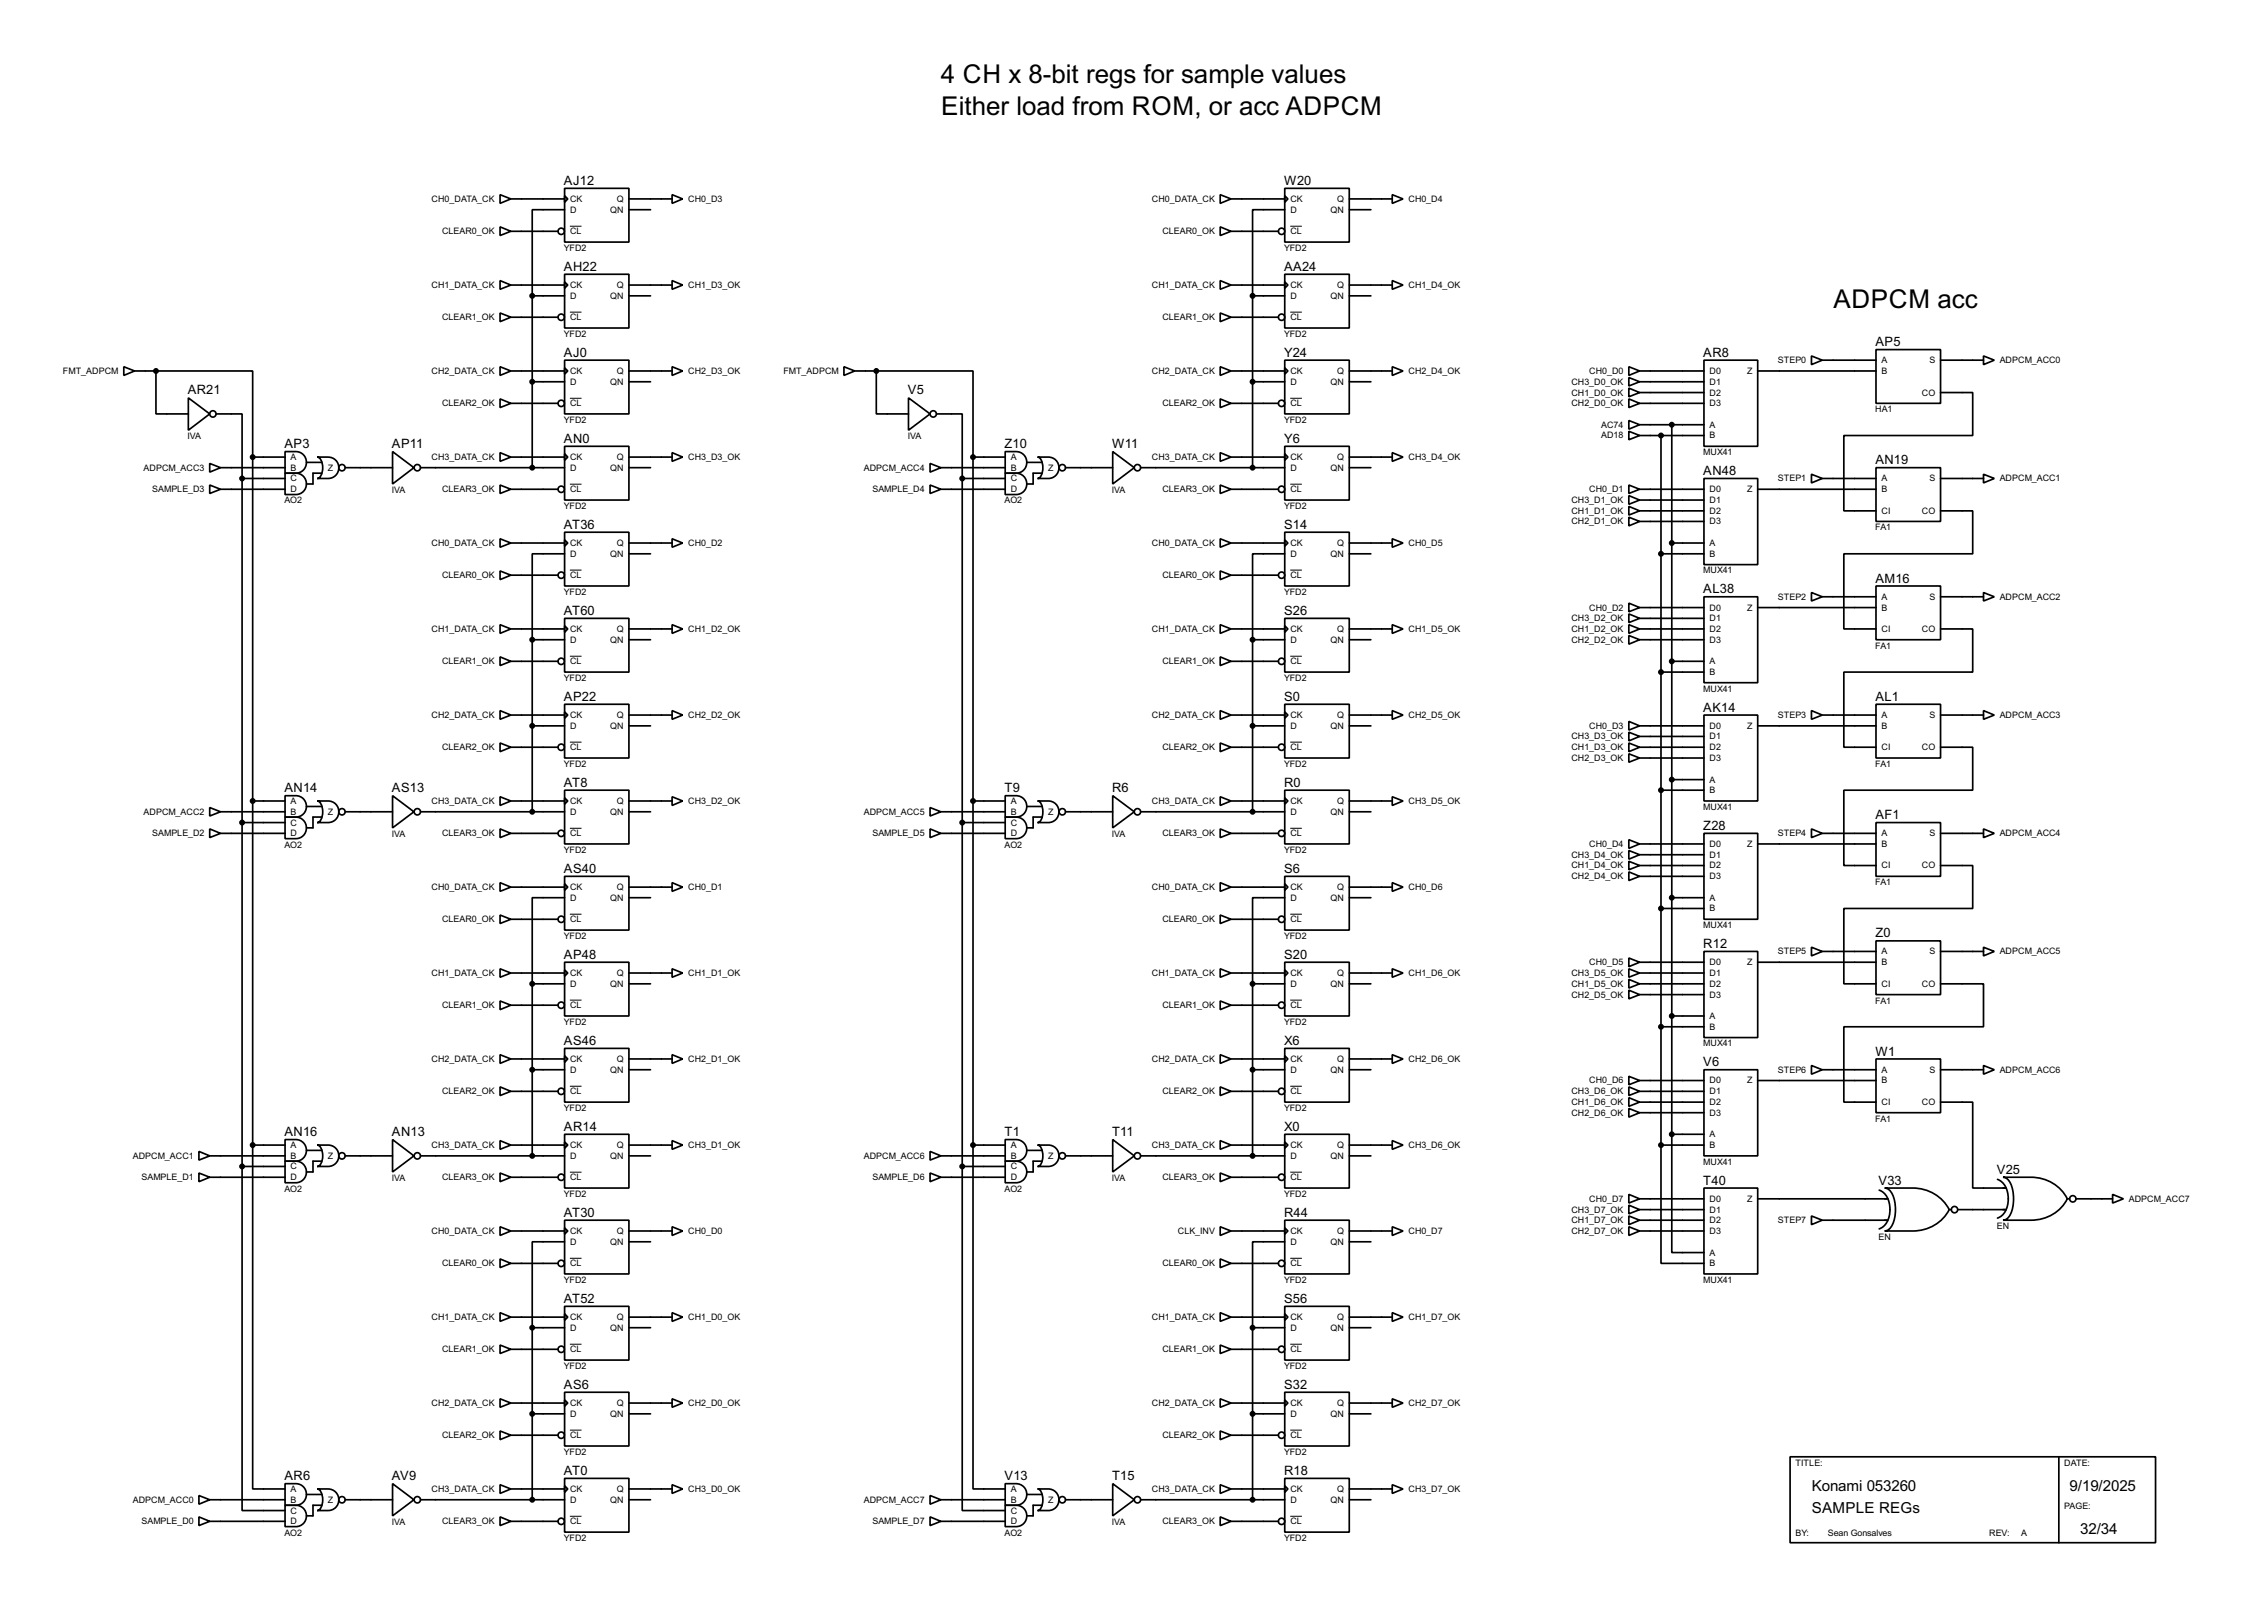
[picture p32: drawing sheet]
<svg xmlns="http://www.w3.org/2000/svg" width="536mm" height="383mm" viewBox="0 0 536 383" stroke-linecap="round" stroke-linejoin="round" font-family="sans-serif">
<defs><g id="words">
<g font-size="6.9">
<text x="222.3" y="19.5">4 CH x 8-bit regs for sample values</text>
<text x="222.4" y="27.1">Either load from ROM, or acc ADPCM</text>
<text x="433.2" y="72.9">ADPCM acc</text>
</g>
<g font-size="4">
<text x="428.1" y="352.4">Konami 053260</text>
<text x="489" y="352.4">9/19/2025</text>
<text x="428.1" y="357.4">SAMPLE REGs</text>
<text x="491.5" y="362.5">32/34</text>
</g>
<g font-size="3.4">
<text x="133.3" y="43.7">AJ12</text>
<text x="303.4" y="43.7">W20</text>
<text x="133.3" y="64">AH22</text>
<text x="303.4" y="64">AA24</text>
<text x="443.1" y="81.8">AP5</text>
<text x="133.3" y="84.3">AJ0</text>
<text x="303.4" y="84.3">Y24</text>
<text x="402.5" y="84.3">AR8</text>
<text x="44.4" y="93.2">AR21</text>
<text x="214.5" y="93.2">V5</text>
<text x="67.2" y="105.9">AP3</text>
<text x="92.6" y="105.9">AP11</text>
<text x="133.3" y="104.7">AN0</text>
<text x="237.4" y="105.9">Z10</text>
<text x="262.8" y="105.9">W11</text>
<text x="303.4" y="104.7">Y6</text>
<text x="402.5" y="112.2">AN48</text>
<text x="443.1" y="109.7">AN19</text>
<text x="133.3" y="124.9">AT36</text>
<text x="303.4" y="124.9">S14</text>
<text x="443.1" y="137.6">AM16</text>
<text x="402.5" y="140.2">AL38</text>
<text x="133.3" y="145.3">AT60</text>
<text x="303.4" y="145.3">S26</text>
<text x="133.3" y="165.6">AP22</text>
<text x="303.4" y="165.6">S0</text>
<text x="443.1" y="165.6">AL1</text>
<text x="402.5" y="168.2">AK14</text>
<text x="133.3" y="185.9">AT8</text>
<text x="303.4" y="185.9">R0</text>
<text x="67.2" y="187.2">AN14</text>
<text x="92.6" y="187.2">AS13</text>
<text x="237.4" y="187.2">T9</text>
<text x="262.8" y="187.2">R6</text>
<text x="402.5" y="196.1">Z28</text>
<text x="443.1" y="193.6">AF1</text>
<text x="133.3" y="206.3">AS40</text>
<text x="303.4" y="206.3">S6</text>
<text x="443.1" y="221.5">Z0</text>
<text x="133.3" y="226.6">AP48</text>
<text x="303.4" y="226.6">S20</text>
<text x="402.5" y="224">R12</text>
<text x="133.3" y="246.9">AS46</text>
<text x="303.4" y="246.9">X6</text>
<text x="402.5" y="252">V6</text>
<text x="443.1" y="249.4">W1</text>
<text x="67.2" y="268.5">AN16</text>
<text x="92.6" y="268.5">AN13</text>
<text x="133.3" y="267.2">AR14</text>
<text x="237.4" y="268.5">T1</text>
<text x="262.8" y="268.5">T11</text>
<text x="303.4" y="267.2">X0</text>
<text x="402.5" y="279.9">T40</text>
<text x="443.9" y="279.9">V33</text>
<text x="471.8" y="277.4">V25</text>
<text x="133.3" y="287.5">AT30</text>
<text x="303.4" y="287.5">R44</text>
<text x="133.3" y="307.9">AT52</text>
<text x="303.4" y="307.9">S56</text>
<text x="133.3" y="328.2">AS6</text>
<text x="303.4" y="328.2">S32</text>
<text x="67.2" y="349.8">AR6</text>
<text x="92.6" y="349.8">AV9</text>
<text x="133.3" y="348.5">AT0</text>
<text x="237.4" y="349.8">V13</text>
<text x="262.8" y="349.8">T15</text>
<text x="303.4" y="348.5">R18</text>
</g>
<g font-size="2.4">
<text x="102" y="47.7">CH0_DATA_CK</text>
<text x="134.7" y="47.7">CK</text>
<text x="145.7" y="47.7">Q</text>
<text x="162.6" y="47.7">CH0_D3</text>
<text x="272.2" y="47.7">CH0_DATA_CK</text>
<text x="304.9" y="47.7">CK</text>
<text x="315.9" y="47.7">Q</text>
<text x="332.8" y="47.7">CH0_D4</text>
<text x="134.7" y="50.2">D</text>
<text x="144.2" y="50.2">QN</text>
<text x="304.9" y="50.2">D</text>
<text x="314.4" y="50.2">QN</text>
<text x="104.4" y="55.4">CLEAR0_OK</text>
<text x="133.2" y="59.3">YFD2</text>
<text x="134.7" y="55.4">CL</text>
<text x="274.6" y="55.4">CLEAR0_OK</text>
<text x="303.4" y="59.3">YFD2</text>
<text x="304.9" y="55.4">CL</text>
<text x="102" y="68.1">CH1_DATA_CK</text>
<text x="134.7" y="70.6">D</text>
<text x="134.7" y="68.1">CK</text>
<text x="144.2" y="70.6">QN</text>
<text x="145.7" y="68.1">Q</text>
<text x="162.6" y="68.1">CH1_D3_OK</text>
<text x="272.2" y="68.1">CH1_DATA_CK</text>
<text x="304.9" y="70.6">D</text>
<text x="304.9" y="68.1">CK</text>
<text x="314.4" y="70.6">QN</text>
<text x="315.9" y="68.1">Q</text>
<text x="332.8" y="68.1">CH1_D4_OK</text>
<text x="104.4" y="75.6">CLEAR1_OK</text>
<text x="134.7" y="75.6">CL</text>
<text x="274.6" y="75.6">CLEAR1_OK</text>
<text x="304.9" y="75.6">CL</text>
<text x="133.2" y="79.6">YFD2</text>
<text x="303.4" y="79.6">YFD2</text>
<text x="14.9" y="88.4">FMT_ADPCM</text>
<text x="102" y="88.4">CH2_DATA_CK</text>
<text x="134.7" y="88.4">CK</text>
<text x="145.7" y="88.4">Q</text>
<text x="162.6" y="88.4">CH2_D3_OK</text>
<text x="185.1" y="88.4">FMT_ADPCM</text>
<text x="272.2" y="88.4">CH2_DATA_CK</text>
<text x="304.9" y="88.4">CK</text>
<text x="315.9" y="88.4">Q</text>
<text x="332.8" y="88.4">CH2_D4_OK</text>
<text x="375.5" y="88.4">CH0_D0</text>
<text x="403.9" y="88.4">D0</text>
<text x="412.8" y="88.4">Z</text>
<text x="420.1" y="85.8">STEP0</text>
<text x="444.6" y="85.8">A</text>
<text x="444.6" y="88.4">B</text>
<text x="455.9" y="85.8">S</text>
<text x="472.5" y="85.8">ADPCM_ACC0</text>
<text x="104.4" y="96">CLEAR2_OK</text>
<text x="134.7" y="90.9">D</text>
<text x="134.7" y="96">CL</text>
<text x="144.2" y="90.9">QN</text>
<text x="274.6" y="96">CLEAR2_OK</text>
<text x="304.9" y="90.9">D</text>
<text x="304.9" y="96">CL</text>
<text x="314.4" y="90.9">QN</text>
<text x="371.3" y="90.9">CH3_D0_OK</text>
<text x="371.3" y="93.5">CH1_D0_OK</text>
<text x="371.3" y="96">CH2_D0_OK</text>
<text x="403.9" y="90.9">D1</text>
<text x="403.9" y="93.5">D2</text>
<text x="403.9" y="96">D3</text>
<text x="454.1" y="93.5">CO</text>
<text x="133.2" y="99.9">YFD2</text>
<text x="303.4" y="99.9">YFD2</text>
<text x="378.3" y="101">AC74</text>
<text x="403.9" y="101">A</text>
<text x="443.1" y="97.4">HA1</text>
<text x="44.3" y="103.7">IVA</text>
<text x="214.5" y="103.7">IVA</text>
<text x="378.3" y="103.6">AD18</text>
<text x="402.4" y="107.6">MUX41</text>
<text x="403.9" y="103.6">B</text>
<text x="33.9" y="111.2">ADPCM_ACC3</text>
<text x="68.6" y="108.7">A</text>
<text x="68.6" y="113.7">C</text>
<text x="68.6" y="111.2">B</text>
<text x="77.5" y="111.2">Z</text>
<text x="102" y="108.7">CH3_DATA_CK</text>
<text x="134.7" y="111.2">D</text>
<text x="134.7" y="108.7">CK</text>
<text x="144.2" y="111.2">QN</text>
<text x="145.7" y="108.7">Q</text>
<text x="162.6" y="108.7">CH3_D3_OK</text>
<text x="204.1" y="111.2">ADPCM_ACC4</text>
<text x="238.8" y="108.7">A</text>
<text x="238.8" y="113.7">C</text>
<text x="238.8" y="111.2">B</text>
<text x="247.7" y="111.2">Z</text>
<text x="272.2" y="108.7">CH3_DATA_CK</text>
<text x="304.9" y="111.2">D</text>
<text x="304.9" y="108.7">CK</text>
<text x="314.4" y="111.2">QN</text>
<text x="315.9" y="108.7">Q</text>
<text x="332.8" y="108.7">CH3_D4_OK</text>
<text x="420.1" y="113.7">STEP1</text>
<text x="444.6" y="113.7">A</text>
<text x="455.9" y="113.7">S</text>
<text x="472.5" y="113.7">ADPCM_ACC1</text>
<text x="36" y="116.3">SAMPLE_D3</text>
<text x="67.2" y="119">AO2</text>
<text x="68.6" y="116.3">D</text>
<text x="92.6" y="116.4">IVA</text>
<text x="104.4" y="116.3">CLEAR3_OK</text>
<text x="134.7" y="116.3">CL</text>
<text x="206.1" y="116.3">SAMPLE_D4</text>
<text x="237.3" y="119">AO2</text>
<text x="238.8" y="116.3">D</text>
<text x="262.7" y="116.4">IVA</text>
<text x="274.6" y="116.3">CLEAR3_OK</text>
<text x="304.9" y="116.3">CL</text>
<text x="371.3" y="118.9">CH3_D1_OK</text>
<text x="375.5" y="116.3">CH0_D1</text>
<text x="403.9" y="116.3">D0</text>
<text x="403.9" y="118.9">D1</text>
<text x="412.8" y="116.3">Z</text>
<text x="444.6" y="116.3">B</text>
<text x="133.2" y="120.3">YFD2</text>
<text x="303.4" y="120.3">YFD2</text>
<text x="371.3" y="121.4">CH1_D1_OK</text>
<text x="371.3" y="123.9">CH2_D1_OK</text>
<text x="403.9" y="121.4">D2</text>
<text x="403.9" y="123.9">D3</text>
<text x="443.1" y="125.3">FA1</text>
<text x="444.6" y="121.4">CI</text>
<text x="454.1" y="121.4">CO</text>
<text x="102" y="129">CH0_DATA_CK</text>
<text x="134.7" y="131.6">D</text>
<text x="134.7" y="129">CK</text>
<text x="144.2" y="131.6">QN</text>
<text x="145.7" y="129">Q</text>
<text x="162.6" y="129">CH0_D2</text>
<text x="272.2" y="129">CH0_DATA_CK</text>
<text x="304.9" y="131.6">D</text>
<text x="304.9" y="129">CK</text>
<text x="314.4" y="131.6">QN</text>
<text x="315.9" y="129">Q</text>
<text x="332.8" y="129">CH0_D5</text>
<text x="403.9" y="129">A</text>
<text x="403.9" y="131.6">B</text>
<text x="104.4" y="136.6">CLEAR0_OK</text>
<text x="134.7" y="136.6">CL</text>
<text x="274.6" y="136.6">CLEAR0_OK</text>
<text x="304.9" y="136.6">CL</text>
<text x="402.4" y="135.5">MUX41</text>
<text x="133.2" y="140.5">YFD2</text>
<text x="303.4" y="140.5">YFD2</text>
<text x="420.1" y="141.7">STEP2</text>
<text x="444.6" y="141.7">A</text>
<text x="455.9" y="141.7">S</text>
<text x="472.5" y="141.7">ADPCM_ACC2</text>
<text x="102" y="149.3">CH1_DATA_CK</text>
<text x="134.7" y="149.3">CK</text>
<text x="145.7" y="149.3">Q</text>
<text x="162.6" y="149.3">CH1_D2_OK</text>
<text x="272.2" y="149.3">CH1_DATA_CK</text>
<text x="304.9" y="149.3">CK</text>
<text x="315.9" y="149.3">Q</text>
<text x="332.8" y="149.3">CH1_D5_OK</text>
<text x="371.3" y="146.8">CH3_D2_OK</text>
<text x="371.3" y="149.3">CH1_D2_OK</text>
<text x="375.5" y="144.3">CH0_D2</text>
<text x="403.9" y="144.3">D0</text>
<text x="403.9" y="146.8">D1</text>
<text x="403.9" y="149.3">D2</text>
<text x="412.8" y="144.3">Z</text>
<text x="444.6" y="144.3">B</text>
<text x="444.6" y="149.3">CI</text>
<text x="454.1" y="149.3">CO</text>
<text x="134.7" y="151.9">D</text>
<text x="144.2" y="151.9">QN</text>
<text x="304.9" y="151.9">D</text>
<text x="314.4" y="151.9">QN</text>
<text x="371.3" y="151.9">CH2_D2_OK</text>
<text x="403.9" y="151.9">D3</text>
<text x="443.1" y="153.3">FA1</text>
<text x="104.4" y="157">CLEAR1_OK</text>
<text x="133.2" y="160.9">YFD2</text>
<text x="134.7" y="157">CL</text>
<text x="274.6" y="157">CLEAR1_OK</text>
<text x="303.4" y="160.9">YFD2</text>
<text x="304.9" y="157">CL</text>
<text x="403.9" y="157">A</text>
<text x="403.9" y="159.5">B</text>
<text x="402.4" y="163.4">MUX41</text>
<text x="102" y="169.7">CH2_DATA_CK</text>
<text x="134.7" y="172.2">D</text>
<text x="134.7" y="169.7">CK</text>
<text x="144.2" y="172.2">QN</text>
<text x="145.7" y="169.7">Q</text>
<text x="162.6" y="169.7">CH2_D2_OK</text>
<text x="272.2" y="169.7">CH2_DATA_CK</text>
<text x="304.9" y="172.2">D</text>
<text x="304.9" y="169.7">CK</text>
<text x="314.4" y="172.2">QN</text>
<text x="315.9" y="169.7">Q</text>
<text x="332.8" y="169.7">CH2_D5_OK</text>
<text x="375.5" y="172.2">CH0_D3</text>
<text x="403.9" y="172.2">D0</text>
<text x="412.8" y="172.2">Z</text>
<text x="420.1" y="169.7">STEP3</text>
<text x="444.6" y="169.7">A</text>
<text x="444.6" y="172.2">B</text>
<text x="455.9" y="169.7">S</text>
<text x="472.5" y="169.7">ADPCM_ACC3</text>
<text x="104.4" y="177.3">CLEAR2_OK</text>
<text x="134.7" y="177.3">CL</text>
<text x="274.6" y="177.3">CLEAR2_OK</text>
<text x="304.9" y="177.3">CL</text>
<text x="371.3" y="179.8">CH2_D3_OK</text>
<text x="371.3" y="177.3">CH1_D3_OK</text>
<text x="371.3" y="174.7">CH3_D3_OK</text>
<text x="403.9" y="174.7">D1</text>
<text x="403.9" y="177.3">D2</text>
<text x="403.9" y="179.8">D3</text>
<text x="444.6" y="177.3">CI</text>
<text x="454.1" y="177.3">CO</text>
<text x="133.2" y="181.2">YFD2</text>
<text x="303.4" y="181.2">YFD2</text>
<text x="403.9" y="184.9">A</text>
<text x="443.1" y="181.2">FA1</text>
<text x="68.6" y="190">A</text>
<text x="102" y="190">CH3_DATA_CK</text>
<text x="134.7" y="190">CK</text>
<text x="145.7" y="190">Q</text>
<text x="162.6" y="190">CH3_D2_OK</text>
<text x="238.8" y="190">A</text>
<text x="272.2" y="190">CH3_DATA_CK</text>
<text x="304.9" y="190">CK</text>
<text x="315.9" y="190">Q</text>
<text x="332.8" y="190">CH3_D5_OK</text>
<text x="402.4" y="191.4">MUX41</text>
<text x="403.9" y="187.4">B</text>
<text x="33.9" y="192.5">ADPCM_ACC2</text>
<text x="36" y="197.6">SAMPLE_D2</text>
<text x="68.6" y="195.1">C</text>
<text x="68.6" y="197.6">D</text>
<text x="68.6" y="192.5">B</text>
<text x="77.5" y="192.5">Z</text>
<text x="92.6" y="197.7">IVA</text>
<text x="104.4" y="197.6">CLEAR3_OK</text>
<text x="134.7" y="192.5">D</text>
<text x="134.7" y="197.6">CL</text>
<text x="144.2" y="192.5">QN</text>
<text x="204.1" y="192.5">ADPCM_ACC5</text>
<text x="206.1" y="197.6">SAMPLE_D5</text>
<text x="238.8" y="195.1">C</text>
<text x="238.8" y="197.6">D</text>
<text x="238.8" y="192.5">B</text>
<text x="247.7" y="192.5">Z</text>
<text x="262.7" y="197.7">IVA</text>
<text x="274.6" y="197.6">CLEAR3_OK</text>
<text x="304.9" y="192.5">D</text>
<text x="304.9" y="197.6">CL</text>
<text x="314.4" y="192.5">QN</text>
<text x="420.1" y="197.6">STEP4</text>
<text x="444.6" y="197.6">A</text>
<text x="455.9" y="197.6">S</text>
<text x="472.5" y="197.6">ADPCM_ACC4</text>
<text x="67.2" y="200.3">AO2</text>
<text x="133.2" y="201.5">YFD2</text>
<text x="237.3" y="200.3">AO2</text>
<text x="303.4" y="201.5">YFD2</text>
<text x="371.3" y="202.7">CH3_D4_OK</text>
<text x="375.5" y="200.1">CH0_D4</text>
<text x="403.9" y="200.1">D0</text>
<text x="403.9" y="202.7">D1</text>
<text x="412.8" y="200.1">Z</text>
<text x="444.6" y="200.1">B</text>
<text x="371.3" y="205.2">CH1_D4_OK</text>
<text x="371.3" y="207.8">CH2_D4_OK</text>
<text x="403.9" y="205.2">D2</text>
<text x="403.9" y="207.8">D3</text>
<text x="443.1" y="209.2">FA1</text>
<text x="444.6" y="205.2">CI</text>
<text x="454.1" y="205.2">CO</text>
<text x="102" y="210.3">CH0_DATA_CK</text>
<text x="134.7" y="212.8">D</text>
<text x="134.7" y="210.3">CK</text>
<text x="144.2" y="212.8">QN</text>
<text x="145.7" y="210.3">Q</text>
<text x="162.6" y="210.3">CH0_D1</text>
<text x="272.2" y="210.3">CH0_DATA_CK</text>
<text x="304.9" y="212.8">D</text>
<text x="304.9" y="210.3">CK</text>
<text x="314.4" y="212.8">QN</text>
<text x="315.9" y="210.3">Q</text>
<text x="332.8" y="210.3">CH0_D6</text>
<text x="403.9" y="212.8">A</text>
<text x="403.9" y="215.4">B</text>
<text x="104.4" y="217.9">CLEAR0_OK</text>
<text x="133.2" y="221.9">YFD2</text>
<text x="134.7" y="217.9">CL</text>
<text x="274.6" y="217.9">CLEAR0_OK</text>
<text x="303.4" y="221.9">YFD2</text>
<text x="304.9" y="217.9">CL</text>
<text x="402.4" y="219.3">MUX41</text>
<text x="420.1" y="225.5">STEP5</text>
<text x="444.6" y="225.5">A</text>
<text x="455.9" y="225.5">S</text>
<text x="472.5" y="225.5">ADPCM_ACC5</text>
<text x="102" y="230.6">CH1_DATA_CK</text>
<text x="134.7" y="233.2">D</text>
<text x="134.7" y="230.6">CK</text>
<text x="144.2" y="233.2">QN</text>
<text x="145.7" y="230.6">Q</text>
<text x="162.6" y="230.6">CH1_D1_OK</text>
<text x="272.2" y="230.6">CH1_DATA_CK</text>
<text x="304.9" y="233.2">D</text>
<text x="304.9" y="230.6">CK</text>
<text x="314.4" y="233.2">QN</text>
<text x="315.9" y="230.6">Q</text>
<text x="332.8" y="230.6">CH1_D6_OK</text>
<text x="371.3" y="230.6">CH3_D5_OK</text>
<text x="371.3" y="233.2">CH1_D5_OK</text>
<text x="375.5" y="228.1">CH0_D5</text>
<text x="403.9" y="228.1">D0</text>
<text x="403.9" y="230.6">D1</text>
<text x="403.9" y="233.2">D2</text>
<text x="412.8" y="228.1">Z</text>
<text x="444.6" y="228.1">B</text>
<text x="444.6" y="233.2">CI</text>
<text x="454.1" y="233.2">CO</text>
<text x="104.4" y="238.2">CLEAR1_OK</text>
<text x="134.7" y="238.2">CL</text>
<text x="274.6" y="238.2">CLEAR1_OK</text>
<text x="304.9" y="238.2">CL</text>
<text x="371.3" y="235.7">CH2_D5_OK</text>
<text x="403.9" y="235.7">D3</text>
<text x="443.1" y="237.1">FA1</text>
<text x="133.2" y="242.2">YFD2</text>
<text x="303.4" y="242.2">YFD2</text>
<text x="403.9" y="240.8">A</text>
<text x="403.9" y="243.3">B</text>
<text x="102" y="250.9">CH2_DATA_CK</text>
<text x="134.7" y="250.9">CK</text>
<text x="145.7" y="250.9">Q</text>
<text x="162.6" y="250.9">CH2_D1_OK</text>
<text x="272.2" y="250.9">CH2_DATA_CK</text>
<text x="304.9" y="250.9">CK</text>
<text x="315.9" y="250.9">Q</text>
<text x="332.8" y="250.9">CH2_D6_OK</text>
<text x="402.4" y="247.3">MUX41</text>
<text x="134.7" y="253.5">D</text>
<text x="144.2" y="253.5">QN</text>
<text x="304.9" y="253.5">D</text>
<text x="314.4" y="253.5">QN</text>
<text x="375.5" y="256">CH0_D6</text>
<text x="403.9" y="256">D0</text>
<text x="412.8" y="256">Z</text>
<text x="420.1" y="253.5">STEP6</text>
<text x="444.6" y="253.5">A</text>
<text x="444.6" y="256">B</text>
<text x="455.9" y="253.5">S</text>
<text x="472.5" y="253.5">ADPCM_ACC6</text>
<text x="104.4" y="258.6">CLEAR2_OK</text>
<text x="133.2" y="262.5">YFD2</text>
<text x="134.7" y="258.6">CL</text>
<text x="274.6" y="258.6">CLEAR2_OK</text>
<text x="303.4" y="262.5">YFD2</text>
<text x="304.9" y="258.6">CL</text>
<text x="371.3" y="258.6">CH3_D6_OK</text>
<text x="371.3" y="261.1">CH1_D6_OK</text>
<text x="371.3" y="263.6">CH2_D6_OK</text>
<text x="403.9" y="258.6">D1</text>
<text x="403.9" y="261.1">D2</text>
<text x="403.9" y="263.6">D3</text>
<text x="444.6" y="261.1">CI</text>
<text x="454.1" y="261.1">CO</text>
<text x="403.9" y="268.7">A</text>
<text x="443.1" y="265">FA1</text>
<text x="31.4" y="273.8">ADPCM_ACC1</text>
<text x="68.6" y="271.3">A</text>
<text x="68.6" y="273.8">B</text>
<text x="77.5" y="273.8">Z</text>
<text x="102" y="271.3">CH3_DATA_CK</text>
<text x="134.7" y="273.8">D</text>
<text x="134.7" y="271.3">CK</text>
<text x="144.2" y="273.8">QN</text>
<text x="145.7" y="271.3">Q</text>
<text x="162.6" y="271.3">CH3_D1_OK</text>
<text x="204.1" y="273.8">ADPCM_ACC6</text>
<text x="238.8" y="271.3">A</text>
<text x="238.8" y="273.8">B</text>
<text x="247.7" y="273.8">Z</text>
<text x="272.2" y="271.3">CH3_DATA_CK</text>
<text x="304.9" y="273.8">D</text>
<text x="304.9" y="271.3">CK</text>
<text x="314.4" y="273.8">QN</text>
<text x="315.9" y="271.3">Q</text>
<text x="332.8" y="271.3">CH3_D6_OK</text>
<text x="402.4" y="275.2">MUX41</text>
<text x="403.9" y="271.3">B</text>
<text x="33.4" y="278.9">SAMPLE_D1</text>
<text x="67.2" y="281.6">AO2</text>
<text x="68.6" y="276.3">C</text>
<text x="68.6" y="278.9">D</text>
<text x="92.6" y="279">IVA</text>
<text x="104.4" y="278.9">CLEAR3_OK</text>
<text x="134.7" y="278.9">CL</text>
<text x="206.1" y="278.9">SAMPLE_D6</text>
<text x="237.3" y="281.6">AO2</text>
<text x="238.8" y="276.3">C</text>
<text x="238.8" y="278.9">D</text>
<text x="262.7" y="279">IVA</text>
<text x="274.6" y="278.9">CLEAR3_OK</text>
<text x="304.9" y="278.9">CL</text>
<text x="133.2" y="282.8">YFD2</text>
<text x="303.4" y="282.8">YFD2</text>
<text x="371.3" y="286.5">CH3_D7_OK</text>
<text x="375.5" y="284">CH0_D7</text>
<text x="403.9" y="284">D0</text>
<text x="403.9" y="286.5">D1</text>
<text x="412.8" y="284">Z</text>
<text x="503" y="284">ADPCM_ACC7</text>
<text x="102" y="291.6">CH0_DATA_CK</text>
<text x="134.7" y="291.6">CK</text>
<text x="145.7" y="291.6">Q</text>
<text x="162.6" y="291.6">CH0_D0</text>
<text x="278.3" y="291.6">CLK_INV</text>
<text x="304.9" y="291.6">CK</text>
<text x="315.9" y="291.6">Q</text>
<text x="332.8" y="291.6">CH0_D7</text>
<text x="371.3" y="289">CH1_D7_OK</text>
<text x="371.3" y="291.6">CH2_D7_OK</text>
<text x="403.9" y="289">D2</text>
<text x="403.9" y="291.6">D3</text>
<text x="420.1" y="289">STEP7</text>
<text x="443.8" y="293">EN</text>
<text x="471.8" y="290.4">EN</text>
<text x="104.4" y="299.2">CLEAR0_OK</text>
<text x="134.7" y="294.1">D</text>
<text x="134.7" y="299.2">CL</text>
<text x="144.2" y="294.1">QN</text>
<text x="274.6" y="299.2">CLEAR0_OK</text>
<text x="304.9" y="294.1">D</text>
<text x="304.9" y="299.2">CL</text>
<text x="314.4" y="294.1">QN</text>
<text x="403.9" y="296.7">A</text>
<text x="403.9" y="299.2">B</text>
<text x="133.2" y="303.1">YFD2</text>
<text x="303.4" y="303.1">YFD2</text>
<text x="402.4" y="303.1">MUX41</text>
<text x="102" y="311.9">CH1_DATA_CK</text>
<text x="134.7" y="311.9">CK</text>
<text x="145.7" y="311.9">Q</text>
<text x="162.6" y="311.9">CH1_D0_OK</text>
<text x="272.2" y="311.9">CH1_DATA_CK</text>
<text x="304.9" y="311.9">CK</text>
<text x="315.9" y="311.9">Q</text>
<text x="332.8" y="311.9">CH1_D7_OK</text>
<text x="134.7" y="314.4">D</text>
<text x="144.2" y="314.4">QN</text>
<text x="304.9" y="314.4">D</text>
<text x="314.4" y="314.4">QN</text>
<text x="104.4" y="319.5">CLEAR1_OK</text>
<text x="133.2" y="323.5">YFD2</text>
<text x="134.7" y="319.5">CL</text>
<text x="274.6" y="319.5">CLEAR1_OK</text>
<text x="303.4" y="323.5">YFD2</text>
<text x="304.9" y="319.5">CL</text>
<text x="102" y="332.2">CH2_DATA_CK</text>
<text x="134.7" y="334.8">D</text>
<text x="134.7" y="332.2">CK</text>
<text x="144.2" y="334.8">QN</text>
<text x="145.7" y="332.2">Q</text>
<text x="162.6" y="332.2">CH2_D0_OK</text>
<text x="272.2" y="332.2">CH2_DATA_CK</text>
<text x="304.9" y="334.8">D</text>
<text x="304.9" y="332.2">CK</text>
<text x="314.4" y="334.8">QN</text>
<text x="315.9" y="332.2">Q</text>
<text x="332.8" y="332.2">CH2_D7_OK</text>
<text x="104.4" y="339.8">CLEAR2_OK</text>
<text x="134.7" y="339.8">CL</text>
<text x="274.6" y="339.8">CLEAR2_OK</text>
<text x="304.9" y="339.8">CL</text>
<text x="133.2" y="343.8">YFD2</text>
<text x="303.4" y="343.8">YFD2</text>
<text x="424.2" y="346.4">TITLE:</text>
<text x="487.7" y="346.4">DATE:</text>
<text x="68.6" y="352.5">A</text>
<text x="102" y="352.5">CH3_DATA_CK</text>
<text x="134.7" y="352.5">CK</text>
<text x="145.7" y="352.5">Q</text>
<text x="162.6" y="352.5">CH3_D0_OK</text>
<text x="238.8" y="352.5">A</text>
<text x="272.2" y="352.5">CH3_DATA_CK</text>
<text x="304.9" y="352.5">CK</text>
<text x="315.9" y="352.5">Q</text>
<text x="332.8" y="352.5">CH3_D7_OK</text>
<text x="31.4" y="355.1">ADPCM_ACC0</text>
<text x="68.6" y="357.6">C</text>
<text x="68.6" y="355.1">B</text>
<text x="77.5" y="355.1">Z</text>
<text x="134.7" y="355.1">D</text>
<text x="144.2" y="355.1">QN</text>
<text x="204.1" y="355.1">ADPCM_ACC7</text>
<text x="238.8" y="357.6">C</text>
<text x="238.8" y="355.1">B</text>
<text x="247.7" y="355.1">Z</text>
<text x="304.9" y="355.1">D</text>
<text x="314.4" y="355.1">QN</text>
<text x="487.7" y="356.5">PAGE:</text>
<text x="33.4" y="360.2">SAMPLE_D0</text>
<text x="67.2" y="362.8">AO2</text>
<text x="68.6" y="360.2">D</text>
<text x="92.6" y="360.3">IVA</text>
<text x="104.4" y="360.2">CLEAR3_OK</text>
<text x="133.2" y="364.1">YFD2</text>
<text x="134.7" y="360.2">CL</text>
<text x="206.1" y="360.2">SAMPLE_D7</text>
<text x="237.3" y="362.8">AO2</text>
<text x="238.8" y="360.2">D</text>
<text x="262.7" y="360.3">IVA</text>
<text x="274.6" y="360.2">CLEAR3_OK</text>
<text x="303.4" y="364.1">YFD2</text>
<text x="304.9" y="360.2">CL</text>
<text x="424.2" y="362.9">BY:</text>
<text x="431.9" y="362.9">Sean Gonsalves</text>
<text x="470" y="362.9">REV:</text>
<text x="477.6" y="362.9">A</text>
</g>
</g></defs>
<g fill="none" stroke="#000" stroke-width=".4">
<path d="M118.2 53.6l2.5 1.1-2.5 1zM118.2 46l2.5 1-2.5 1.1zM120.7 54.7h11.2M120.7 47h12.7M133.4 44.5h15.2v12.7h-15.2zM133.4 46.3l.8 .7-.8 .8zM133.4 49.6h-7.6v20.3M148.6 47h10.2M148.6 49.6h5.1M158.8 46l2.5 1-2.5 1.1zM288.3 53.6l2.6 1.1-2.6 1zM288.3 46l2.6 1-2.6 1.1z"/>
<path d="M290.9 54.7h11.2M290.9 47h12.7M303.6 44.5h15.2v12.7h-15.2zM303.6 46.3l.7 .7-.7 .8zM303.6 49.6h-7.6v20.3M318.8 47h10.2M318.8 49.6h5.1M329 46l2.5 1-2.5 1.1zM118.2 66.3l2.5 1.1-2.5 1zM118.2 74l2.5 1-2.5 1zM120.7 67.4h12.7M120.7 75h11.2"/>
<path d="M125.8 69.9h7.6M125.8 69.9v40.6M133.4 64.8h15.2v12.7h-15.2zM133.4 66.6l.8 .8-.8 .7zM148.6 67.4h10.2M148.6 69.9h5.1M158.8 66.3l2.5 1.1-2.5 1zM288.3 66.3l2.6 1.1-2.6 1zM288.3 74l2.6 1-2.6 1zM290.9 67.4h12.7M290.9 75h11.2M296 69.9v40.6"/>
<path d="M296 69.9h7.6M303.6 64.8h15.2v12.7h-15.2zM303.6 66.6l.7 .8-.7 .7zM318.8 67.4h10.2M318.8 69.9h5.1M329 66.3l2.5 1.1-2.5 1zM29.3 86.7l2.5 1-2.5 1zM31.8 87.7h5.1M36.9 87.7v10.1h7.6M36.9 87.7h22.8v20.3M44.5 94l5.1 3.8-5.1 3.9zM51.1 97.8h6.1v15.3"/>
<path d="M118.2 86.7l2.5 1-2.5 1zM118.2 94.3l2.5 1-2.5 1zM120.7 87.7h12.7M120.7 95.3h11.2M125.8 90.2h7.6M133.4 85.1h15.2v12.7h-15.2zM133.4 86.9l.8 .8-.8 .7zM148.6 87.7h10.2M148.6 90.2h5.1M158.8 86.7l2.5 1-2.5 1zM199.4 86.7l2.6 1-2.6 1zM202 87.7h5.1"/>
<path d="M207.1 87.7h22.8v20.3M207.1 87.7v10.1h7.6M214.7 94l5.1 3.8-5.1 3.9zM221.3 97.8h6.1v15.3M288.3 86.7l2.6 1-2.6 1zM288.3 94.3l2.6 1-2.6 1zM290.9 87.7h12.7M290.9 95.3h11.2M296 90.2h7.6M303.6 85.1h15.2v12.7h-15.2zM303.6 86.9l.7 .8-.7 .7zM318.8 87.7h10.2"/>
<path d="M318.8 90.2h5.1M329 86.7l2.5 1-2.5 1zM384.9 99.4l2.5 1-2.5 1zM384.9 86.7l2.5 1-2.5 1zM384.9 89.2l2.5 1-2.5 1zM384.9 91.7l2.5 1.1-2.5 1zM384.9 94.3l2.5 1-2.5 1zM387.4 87.7h15.2M387.4 95.3h15.2M387.4 90.2h15.2M387.4 92.8h15.2M402.6 85.1h12.7v20.4h-12.7z"/>
<path d="M415.3 87.7h28M428 84.1l2.6 1-2.6 1.1zM430.6 85.1h12.7M443.3 82.6h15.2v12.7h-15.2zM458.5 92.8h7.6v10.1h-30.4v17.8h7.6M458.5 85.1h10.2M468.7 84.1l2.5 1-2.5 1.1zM49.6 114.6l2.5 1-2.5 1zM49.6 109.5l2.5 1-2.5 1.1zM52.1 110.5h15.3M52.1 115.6h15.3M57.2 113.1h10.2"/>
<path d="M57.2 113.1v162.5M59.7 108h7.7M59.7 108v162.6M67.4 106.7a5 5 0 0 1 4.1 .5 2.57 2.57 0 0 1 .8 2.9 2.57 2.57 0 0 1-2.4 1.7h-2.5zM67.4 111.8a5 5 0 0 1 4.1 .5 2.53 2.53 0 0 1 .8 2.9 2.53 2.53 0 0 1-2.4 1.7h-2.5zM72.4 109.3h3.6M75 108a5.2 5.2 0 0 1 4.1 .5 2.54 2.54 0 0 1 .8 2.9 2.54 2.54 0 0 1-2.4 1.7h-2.5a2.26 2.26 0 0 0 1.3-2.6 2.23 2.23 0 0 0-1.3-2.5zM76 111.8h-2v2.6h-1.6M81.6 110.5h11.2M92.8 106.7l5 3.8-5 3.9zM99.4 110.5h34M118.2 107l2.5 1-2.5 1z"/>
<path d="M118.2 114.6l2.5 1-2.5 1zM120.7 115.6h11.2M120.7 108h12.7M133.4 105.5h15.2v12.7h-15.2zM133.4 107.2l.8 .8-.8 .8zM148.6 110.5h5.1M148.6 108h10.2M158.8 107l2.5 1-2.5 1zM219.8 114.6l2.5 1-2.5 1zM219.8 109.5l2.5 1-2.5 1.1zM222.3 110.5h15.2M222.3 115.6h15.2"/>
<path d="M227.4 113.1h10.1M227.4 113.1v162.5M229.9 108h7.6M229.9 108v162.6M237.5 106.7a5.1 5.1 0 0 1 4.2 .5 2.56 2.56 0 0 1 .8 2.9 2.56 2.56 0 0 1-2.4 1.7h-2.6zM237.5 111.8a5.1 5.1 0 0 1 4.2 .5 2.53 2.53 0 0 1 .8 2.9 2.53 2.53 0 0 1-2.4 1.7h-2.6zM242.6 109.3h3.6M245.2 108a5 5 0 0 1 4.1 .5 2.54 2.54 0 0 1 .8 2.8 2.54 2.54 0 0 1-2.4 1.8h-2.5a2.24 2.24 0 0 0 1.2-2.6 2.21 2.21 0 0 0-1.2-2.5zM246.2 111.8h-2.1v2.6h-1.5M251.8 110.5h11.1M262.9 106.7l5.1 3.8-5.1 3.9zM269.5 110.5h34.1"/>
<path d="M288.3 107l2.6 1-2.6 1zM288.3 114.6l2.6 1-2.6 1zM290.9 115.6h11.2M290.9 108h12.7M303.6 105.5h15.2v12.7h-15.2zM303.6 107.2l.7 .8-.7 .8zM318.8 110.5h5.1M318.8 108h10.2M329 107l2.5 1-2.5 1zM384.9 101.9l2.5 1-2.5 1zM384.9 114.6l2.5 1-2.5 1zM384.9 117.1l2.5 1.1-2.5 1z"/>
<path d="M384.9 119.7l2.5 1-2.5 1zM387.4 115.6h15.2M387.4 100.4h15.2M387.4 118.2h15.2M387.4 102.9h15.2M392.5 102.9v167.7M395 100.4v167.6M402.6 113.1h12.7v20.3h-12.7zM415.3 115.6h28M428 112.1l2.6 1-2.6 1zM430.6 113.1h12.7M443.3 110.5h15.2v12.7h-15.2z"/>
<path d="M458.5 113.1h10.2M468.7 112.1l2.5 1-2.5 1zM118.2 127.3l2.5 1-2.5 1zM118.2 134.9l2.5 1-2.5 1.1zM120.7 135.9h11.2M120.7 128.3h12.7M133.4 125.8h15.2v12.7h-15.2zM133.4 127.6l.8 .7-.8 .8zM133.4 130.9h-7.6v20.3M148.6 128.3h10.2M148.6 130.9h5.1M158.8 127.3l2.5 1-2.5 1z"/>
<path d="M288.3 134.9l2.6 1-2.6 1.1zM288.3 127.3l2.6 1-2.6 1zM290.9 135.9h11.2M290.9 128.3h12.7M303.6 125.8h15.2v12.7h-15.2zM303.6 127.6l.7 .7-.7 .8zM303.6 130.9h-7.6v20.3M318.8 128.3h10.2M318.8 130.9h5.1M329 127.3l2.5 1-2.5 1zM384.9 122.2l2.5 1-2.5 1.1zM387.4 120.7h15.2"/>
<path d="M387.4 123.2h15.2M392.5 130.9h10.1M395 128.3h7.6M443.3 138.5h15.2v12.7h-15.2zM458.5 120.7h7.6v10.2h-30.4v17.7h7.6M118.2 147.6l2.5 1-2.5 1.1zM118.2 155.2l2.5 1.1-2.5 1zM120.7 148.6h12.7M120.7 156.3h11.2M125.8 151.2h7.6M125.8 151.2v40.6M133.4 146.1h15.2v12.7h-15.2z"/>
<path d="M133.4 147.9l.8 .7-.8 .8zM148.6 148.6h10.2M148.6 151.2h5.1M158.8 147.6l2.5 1-2.5 1.1zM288.3 147.6l2.6 1-2.6 1.1zM288.3 155.2l2.6 1.1-2.6 1zM290.9 148.6h12.7M290.9 156.3h11.2M296 151.2h7.6M296 151.2v40.6M303.6 146.1h15.2v12.7h-15.2zM303.6 147.9l.7 .7-.7 .8z"/>
<path d="M318.8 148.6h10.2M318.8 151.2h5.1M329 147.6l2.5 1-2.5 1.1zM384.9 145.1l2.5 1-2.5 1zM384.9 142.5l2.5 1.1-2.5 1zM384.9 147.6l2.5 1-2.5 1.1zM384.9 150.2l2.5 1-2.5 1zM387.4 143.6h15.2M387.4 148.6h15.2M387.4 146.1h15.2M387.4 151.2h15.2M392.5 158.8h10.1"/>
<path d="M395 156.3h7.6M402.6 141h12.7v20.3h-12.7zM415.3 143.6h28M428 140l2.6 1-2.6 1zM430.6 141h12.7M458.5 148.6h7.6v10.2h-30.4v17.8h7.6M458.5 141h10.2M468.7 140l2.5 1-2.5 1zM118.2 167.9l2.5 1.1-2.5 1zM118.2 175.6l2.5 1-2.5 1zM120.7 169h12.7M120.7 176.6h11.2"/>
<path d="M125.8 171.5h7.6M133.4 166.4h15.2v12.7h-15.2zM133.4 168.2l.8 .8-.8 .7zM148.6 171.5h5.1M148.6 169h10.2M158.8 167.9l2.5 1.1-2.5 1zM288.3 167.9l2.6 1.1-2.6 1zM288.3 175.6l2.6 1-2.6 1zM290.9 169h12.7M290.9 176.6h11.2M296 171.5h7.6M303.6 166.4h15.2v12.7h-15.2z"/>
<path d="M303.6 168.2l.7 .8-.7 .7zM318.8 171.5h5.1M318.8 169h10.2M329 167.9l2.5 1.1-2.5 1zM384.9 178.1l2.5 1-2.5 1zM384.9 175.6l2.5 1-2.5 1zM384.9 173l2.5 1-2.5 1.1zM384.9 170.5l2.5 1-2.5 1zM387.4 171.5h15.2M387.4 176.6h15.2M387.4 179.1h15.2M387.4 174h15.2"/>
<path d="M402.6 169h12.7v20.3h-12.7zM415.3 171.5h28M428 167.9l2.6 1.1-2.6 1zM430.6 169h12.7M443.3 166.4h15.2v12.7h-15.2zM458.5 176.6h7.6v10.1h-30.4v17.8h7.6M458.5 169h10.2M468.7 167.9l2.5 1.1-2.5 1zM49.6 195.9l2.5 1-2.5 1zM49.6 190.8l2.5 1-2.5 1zM52.1 191.8h15.3M52.1 196.9h15.3"/>
<path d="M57.2 194.4h10.2M59.7 189.3h7.7M67.4 188a5 5 0 0 1 4.1 .5 2.53 2.53 0 0 1 .8 2.9 2.53 2.53 0 0 1-2.4 1.7h-2.5zM67.4 193.1a4.9 4.9 0 0 1 4.1 .5 2.56 2.56 0 0 1 .8 2.8 2.56 2.56 0 0 1-2.4 1.8h-2.5zM72.4 190.6h3.6M75 189.3a5.1 5.1 0 0 1 4.1 .5 2.56 2.56 0 0 1 .8 2.8 2.56 2.56 0 0 1-2.4 1.8h-2.5a2.26 2.26 0 0 0 1.3-2.6 2.26 2.26 0 0 0-1.3-2.5zM76 193.1h-2v2.5h-1.6M81.6 191.8h11.2M92.8 188l5 3.8-5 3.8zM99.4 191.8h34M118.2 188.3l2.5 1-2.5 1zM118.2 195.9l2.5 1-2.5 1z"/>
<path d="M120.7 189.3h12.7M120.7 196.9h11.2M133.4 186.7h15.2v12.7h-15.2zM133.4 188.5l.8 .8-.8 .7zM148.6 191.8h5.1M148.6 189.3h10.2M158.8 188.3l2.5 1-2.5 1zM219.8 195.9l2.5 1-2.5 1zM219.8 190.8l2.5 1-2.5 1zM222.3 191.8h15.2M222.3 196.9h15.2M227.4 194.4h10.1"/>
<path d="M229.9 189.3h7.6M237.5 188a5.1 5.1 0 0 1 4.2 .5 2.53 2.53 0 0 1 .8 2.9 2.53 2.53 0 0 1-2.4 1.7h-2.6zM237.5 193.1a5 5 0 0 1 4.2 .5 2.55 2.55 0 0 1 .8 2.9 2.55 2.55 0 0 1-2.4 1.7h-2.6zM242.6 190.6h3.6M245.2 189.3a5 5 0 0 1 4.1 .5 2.57 2.57 0 0 1 .8 2.8 2.57 2.57 0 0 1-2.4 1.8h-2.5a2.24 2.24 0 0 0 1.2-2.6 2.24 2.24 0 0 0-1.2-2.5zM246.2 193.1h-2.1v2.5h-1.5M251.8 191.8h11.1M262.9 188l5.1 3.8-5.1 3.8zM269.5 191.8h34.1M288.3 188.3l2.6 1-2.6 1zM288.3 195.9l2.6 1-2.6 1zM290.9 189.3h12.7"/>
<path d="M290.9 196.9h11.2M303.6 186.7h15.2v12.7h-15.2zM303.6 188.5l.7 .8-.7 .7zM318.8 191.8h5.1M318.8 189.3h10.2M329 188.3l2.5 1-2.5 1zM384.9 198.4l2.5 1-2.5 1.1zM387.4 199.4h15.2M392.5 186.7h10.1M395 184.2h7.6M402.6 196.9h12.7v20.3h-12.7zM415.3 199.4h28"/>
<path d="M428 195.9l2.6 1-2.6 1zM430.6 196.9h12.7M443.3 194.4h15.2v12.7h-15.2zM458.5 196.9h10.2M468.7 195.9l2.5 1-2.5 1zM118.2 216.2l2.5 1-2.5 1zM118.2 208.6l2.5 1-2.5 1zM120.7 209.6h12.7M120.7 217.2h11.2M133.4 207.1h15.2v12.7h-15.2zM133.4 208.8l.8 .8-.8 .8zM133.4 212.1h-7.6v20.4"/>
<path d="M148.6 209.6h10.2M148.6 212.1h5.1M158.8 208.6l2.5 1-2.5 1zM288.3 208.6l2.6 1-2.6 1zM288.3 216.2l2.6 1-2.6 1zM290.9 209.6h12.7M290.9 217.2h11.2M303.6 207.1h15.2v12.7h-15.2zM303.6 208.8l.7 .8-.7 .8zM303.6 212.1h-7.6v20.4M318.8 209.6h10.2M318.8 212.1h5.1"/>
<path d="M329 208.6l2.5 1-2.5 1zM384.9 201l2.5 1-2.5 1zM384.9 203.5l2.5 1-2.5 1zM384.9 206l2.5 1.1-2.5 1zM387.4 202h15.2M387.4 204.5h15.2M387.4 207.1h15.2M392.5 214.7h10.1M395 212.1h7.6M458.5 204.5h7.6v10.2h-30.4v17.8h7.6M118.2 236.5l2.5 1-2.5 1.1zM118.2 228.9l2.5 1-2.5 1z"/>
<path d="M120.7 237.5h11.2M120.7 229.9h12.7M125.8 232.5h7.6M125.8 232.5v40.6M133.4 227.4h15.2v12.7h-15.2zM133.4 229.2l.8 .7-.8 .8zM148.6 229.9h10.2M148.6 232.5h5.1M158.8 228.9l2.5 1-2.5 1zM288.3 228.9l2.6 1-2.6 1zM288.3 236.5l2.6 1-2.6 1.1zM290.9 237.5h11.2"/>
<path d="M290.9 229.9h12.7M296 232.5h7.6M296 232.5v40.6M303.6 227.4h15.2v12.7h-15.2zM303.6 229.2l.7 .7-.7 .8zM318.8 229.9h10.2M318.8 232.5h5.1M329 228.9l2.5 1-2.5 1zM384.9 226.4l2.5 1-2.5 1zM384.9 228.9l2.5 1-2.5 1zM384.9 231.4l2.5 1.1-2.5 1zM384.9 234l2.5 1-2.5 1z"/>
<path d="M387.4 227.4h15.2M387.4 229.9h15.2M387.4 232.5h15.2M387.4 235h15.2M402.6 224.8h12.7v20.4h-12.7zM415.3 227.4h28M428 223.8l2.6 1-2.6 1.1zM430.6 224.8h12.7M443.3 222.3h15.2v12.7h-15.2zM458.5 232.5h10.2v10.1h-33v17.8h7.6M458.5 224.8h10.2M468.7 223.8l2.5 1-2.5 1.1z"/>
<path d="M118.2 249.2l2.5 1-2.5 1.1zM118.2 256.8l2.5 1.1-2.5 1zM120.7 250.2h12.7M120.7 257.9h11.2M125.8 252.8h7.6M133.4 247.7h15.2v12.7h-15.2zM133.4 249.5l.8 .7-.8 .8zM148.6 252.8h5.1M148.6 250.2h10.2M158.8 249.2l2.5 1-2.5 1.1zM288.3 249.2l2.6 1-2.6 1.1zM288.3 256.8l2.6 1.1-2.6 1z"/>
<path d="M290.9 250.2h12.7M290.9 257.9h11.2M296 252.8h7.6M303.6 247.7h15.2v12.7h-15.2zM303.6 249.5l.7 .7-.7 .8zM318.8 252.8h5.1M318.8 250.2h10.2M329 249.2l2.5 1-2.5 1.1zM384.9 254.3l2.5 1-2.5 1zM384.9 256.8l2.5 1.1-2.5 1zM384.9 259.4l2.5 1-2.5 1zM387.4 257.9h15.2"/>
<path d="M387.4 255.3h15.2M392.5 242.6h10.1M395 240.1h7.6M402.6 252.8h12.7v20.3h-12.7zM415.3 255.3h28M428 251.8l2.6 1-2.6 1zM430.6 252.8h12.7M443.3 250.2h15.2v12.7h-15.2zM458.5 252.8h10.2M468.7 251.8l2.5 1-2.5 1zM47 277.2l2.6 1-2.6 1zM47 272.1l2.6 1-2.6 1z"/>
<path d="M49.6 273.1h17.8M49.6 278.2h17.8M57.2 275.6v81.3h10.2M57.2 275.6h10.2M59.7 270.6v81.2h7.7M59.7 270.6h7.7M67.4 269.3a4.9 4.9 0 0 1 4.1 .5 2.56 2.56 0 0 1 .8 2.8 2.56 2.56 0 0 1-2.4 1.8h-2.5zM67.4 274.4a5 5 0 0 1 4.1 .5 2.57 2.57 0 0 1 .8 2.8 2.57 2.57 0 0 1-2.4 1.8h-2.5zM72.4 271.8h3.6M75 270.6a5.1 5.1 0 0 1 4.1 .5 2.53 2.53 0 0 1 .8 2.8 2.53 2.53 0 0 1-2.4 1.7h-2.5a2.23 2.23 0 0 0 1.3-2.5 2.26 2.26 0 0 0-1.3-2.5zM76 274.4h-2v2.5h-1.6M81.6 273.1h11.2"/>
<path d="M92.8 269.3l5 3.8-5 3.8zM99.4 273.1h34M118.2 269.5l2.5 1.1-2.5 1zM118.2 277.2l2.5 1-2.5 1zM120.7 270.6h12.7M120.7 278.2h11.2M133.4 268h15.2v12.7h-15.2zM133.4 269.8l.8 .8-.8 .7zM148.6 273.1h5.1M148.6 270.6h10.2M158.8 269.5l2.5 1.1-2.5 1zM219.8 277.2l2.5 1-2.5 1z"/>
<path d="M219.8 272.1l2.5 1-2.5 1zM222.3 273.1h15.2M222.3 278.2h15.2M227.4 275.6v81.3h10.1M227.4 275.6h10.1M229.9 270.6v81.2h7.6M229.9 270.6h7.6M237.5 269.3a5 5 0 0 1 4.2 .5 2.55 2.55 0 0 1 .8 2.9 2.55 2.55 0 0 1-2.4 1.7h-2.6zM237.5 274.4a5.1 5.1 0 0 1 4.2 .5 2.57 2.57 0 0 1 .8 2.8 2.57 2.57 0 0 1-2.4 1.8h-2.6zM242.6 271.8h3.6M245.2 270.6a5 5 0 0 1 4.1 .5 2.53 2.53 0 0 1 .8 2.8 2.53 2.53 0 0 1-2.4 1.7h-2.5a2.21 2.21 0 0 0 1.2-2.5 2.24 2.24 0 0 0-1.2-2.5zM246.2 274.4h-2.1v2.5h-1.5"/>
<path d="M251.8 273.1h11.1M262.9 269.3l5.1 3.8-5.1 3.8zM269.5 273.1h34.1M288.3 269.5l2.6 1.1-2.6 1zM288.3 277.2l2.6 1-2.6 1zM290.9 270.6h12.7M290.9 278.2h11.2M303.6 268h15.2v12.7h-15.2zM303.6 269.8l.7 .8-.7 .7zM318.8 273.1h5.1M318.8 270.6h10.2M329 269.5l2.5 1.1-2.5 1z"/>
<path d="M384.9 261.9l2.5 1-2.5 1.1zM387.4 260.4h15.2M387.4 262.9h15.2M392.5 270.6v27.9h10.1M392.5 270.6h10.1M395 268v28h7.6M395 268h7.6M458.5 260.4h7.6v20.3h7.9M472 278.7a5.2 5.2 0 0 1 2.3 6.2 3.8 3.8 0 0 1-2.3 2.9M473.3 278.2h6.6a9.5 9.5 0 0 1 8.6 5.1 9.4 9.4 0 0 1-8.6 5h-6.6a3.1 3.1 0 0 0 2.3-3.1 7.9 7.9 0 0 0-1.3-6.6zM118.2 289.9l2.5 1-2.5 1zM118.2 297.5l2.5 1-2.5 1z"/>
<path d="M120.7 290.9h12.7M120.7 298.5h11.2M133.4 288.3h15.2v12.7h-15.2zM133.4 290.1l.8 .8-.8 .7zM133.4 293.4h-7.6v20.3M148.6 290.9h10.2M148.6 293.4h5.1M158.8 289.9l2.5 1-2.5 1zM288.3 289.9l2.6 1-2.6 1zM288.3 297.5l2.6 1-2.6 1zM290.9 290.9h12.7M290.9 298.5h11.2"/>
<path d="M303.6 288.3h15.2v12.7h-15.2zM303.6 290.1l.7 .8-.7 .7zM303.6 293.4h-7.6v20.3M318.8 290.9h10.2M318.8 293.4h5.1M329 289.9l2.5 1-2.5 1zM384.9 282.2l2.5 1.1-2.5 1zM384.9 284.8l2.5 1-2.5 1zM384.9 287.3l2.5 1-2.5 1.1zM384.9 289.9l2.5 1-2.5 1zM387.4 290.9h15.2M387.4 283.3h15.2"/>
<path d="M387.4 285.8h15.2M387.4 288.3h15.2M402.6 280.7h12.7v20.3h-12.7zM415.3 283.3h30.8M428 287.3l2.6 1-2.6 1.1zM430.6 288.3h15.5M444 281.2a5.1 5.1 0 0 1 2.4 6.2 3.9 3.9 0 0 1-2.4 3M445.3 280.7h6.6a9.6 9.6 0 0 1 8.7 5.1 9.6 9.6 0 0 1-8.7 5.1h-6.6a3.2 3.2 0 0 0 2.4-3.2 7.7 7.7 0 0 0-1.4-6.6zM460.6 285.8h.5M462.6 285.8h11.4M488.5 283.3h.5M490.5 283.3h8.7"/>
<path d="M499.2 282.2l2.5 1.1-2.5 1zM118.2 310.2l2.5 1-2.5 1zM118.2 317.8l2.5 1-2.5 1zM120.7 311.2h12.7M120.7 318.8h11.2M125.8 313.7v40.7M125.8 313.7h7.6M133.4 308.7h15.2v12.7h-15.2zM133.4 310.4l.8 .8-.8 .8zM148.6 311.2h10.2M148.6 313.7h5.1M158.8 310.2l2.5 1-2.5 1z"/>
<path d="M288.3 310.2l2.6 1-2.6 1zM288.3 317.8l2.6 1-2.6 1zM290.9 311.2h12.7M290.9 318.8h11.2M296 313.7v40.7M296 313.7h7.6M303.6 308.7h15.2v12.7h-15.2zM303.6 310.4l.7 .8-.7 .8zM318.8 311.2h10.2M318.8 313.7h5.1M329 310.2l2.5 1-2.5 1zM118.2 330.5l2.5 1-2.5 1z"/>
<path d="M118.2 338.1l2.5 1-2.5 1.1zM120.7 331.5h12.7M120.7 339.1h11.2M125.8 334.1h7.6M133.4 329h15.2v12.7h-15.2zM133.4 330.8l.8 .7-.8 .8zM148.6 331.5h10.2M148.6 334.1h5.1M158.8 330.5l2.5 1-2.5 1zM288.3 330.5l2.6 1-2.6 1zM288.3 338.1l2.6 1-2.6 1.1zM290.9 331.5h12.7"/>
<path d="M290.9 339.1h11.2M296 334.1h7.6M303.6 329h15.2v12.7h-15.2zM303.6 330.8l.7 .7-.7 .8zM318.8 331.5h10.2M318.8 334.1h5.1M329 330.5l2.5 1-2.5 1zM47 358.4l2.6 1.1-2.6 1zM47 353.4l2.6 1-2.6 1zM49.6 354.4h17.8M49.6 359.5h17.8M67.4 350.6a5 5 0 0 1 4.1 .5 2.57 2.57 0 0 1 .8 2.8 2.57 2.57 0 0 1-2.4 1.8h-2.5z"/>
<path d="M67.4 355.7a5 5 0 0 1 4.1 .5 2.54 2.54 0 0 1 .8 2.8 2.54 2.54 0 0 1-2.4 1.7h-2.5zM72.4 353.1h3.6M75 351.8a5 5 0 0 1 4.1 .6 2.55 2.55 0 0 1 .8 2.8 2.55 2.55 0 0 1-2.4 1.7h-2.5a2.26 2.26 0 0 0 1.3-2.5 2.3 2.3 0 0 0-1.3-2.6zM76 355.7h-2v2.5h-1.6M81.6 354.4h11.2M92.8 350.6l5 3.8-5 3.8zM99.4 354.4h34M118.2 350.8l2.5 1-2.5 1.1zM118.2 358.4l2.5 1.1-2.5 1zM120.7 351.8h12.7M120.7 359.5h11.2M133.4 349.3h15.2v12.7h-15.2z"/>
<path d="M133.4 351.1l.8 .7-.8 .8zM148.6 354.4h5.1M148.6 351.8h10.2M158.8 350.8l2.5 1-2.5 1.1zM219.8 358.4l2.5 1.1-2.5 1zM219.8 353.4l2.5 1-2.5 1zM222.3 354.4h15.2M222.3 359.5h15.2M237.5 350.6a5.1 5.1 0 0 1 4.2 .5 2.57 2.57 0 0 1 .8 2.8 2.57 2.57 0 0 1-2.4 1.8h-2.6zM237.5 355.7a5.2 5.2 0 0 1 4.2 .5 2.54 2.54 0 0 1 .8 2.8 2.54 2.54 0 0 1-2.4 1.7h-2.6zM242.6 353.1h3.6M245.2 351.8a4.9 4.9 0 0 1 4.1 .6 2.56 2.56 0 0 1 .8 2.8 2.56 2.56 0 0 1-2.4 1.7h-2.5a2.24 2.24 0 0 0 1.2-2.5 2.29 2.29 0 0 0-1.2-2.6z"/>
<path d="M246.2 355.7h-2.1v2.5h-1.5M251.8 354.4h11.1M262.9 350.6l5.1 3.8-5.1 3.8zM269.5 354.4h34.1M288.3 350.8l2.6 1-2.6 1.1zM288.3 358.4l2.6 1.1-2.6 1zM290.9 351.8h12.7M290.9 359.5h11.2M303.6 349.3h15.2v12.7h-15.2zM303.6 351.1l.7 .7-.7 .8zM318.8 354.4h5.1M318.8 351.8h10.2"/>
<path d="M329 350.8l2.5 1-2.5 1.1zM423 344.2h86.3v20.3h-86.3zM486.5 344.2v20.3"/>
<circle cx="132.6" cy="54.7" r=".75"/>
<circle cx="302.8" cy="54.7" r=".75"/>
<circle cx="132.6" cy="75" r=".75"/>
<circle cx="302.8" cy="75" r=".75"/>
<circle cx="50.3" cy="97.8" r=".75"/>
<circle cx="132.6" cy="95.3" r=".75"/>
<circle cx="220.5" cy="97.8" r=".75"/>
<circle cx="302.8" cy="95.3" r=".75"/>
<circle cx="80.8" cy="110.5" r=".75"/>
<circle cx="98.6" cy="110.5" r=".75"/>
<circle cx="132.6" cy="115.6" r=".75"/>
<circle cx="251" cy="110.5" r=".75"/>
<circle cx="268.7" cy="110.5" r=".75"/>
<circle cx="302.8" cy="115.6" r=".75"/>
<circle cx="132.6" cy="135.9" r=".75"/>
<circle cx="302.8" cy="135.9" r=".75"/>
<circle cx="132.6" cy="156.3" r=".75"/>
<circle cx="302.8" cy="156.3" r=".75"/>
<circle cx="132.6" cy="176.6" r=".75"/>
<circle cx="302.8" cy="176.6" r=".75"/>
<circle cx="80.8" cy="191.8" r=".75"/>
<circle cx="98.6" cy="191.8" r=".75"/>
<circle cx="132.6" cy="196.9" r=".75"/>
<circle cx="251" cy="191.8" r=".75"/>
<circle cx="268.7" cy="191.8" r=".75"/>
<circle cx="302.8" cy="196.9" r=".75"/>
<circle cx="132.6" cy="217.2" r=".75"/>
<circle cx="302.8" cy="217.2" r=".75"/>
<circle cx="132.6" cy="237.5" r=".75"/>
<circle cx="302.8" cy="237.5" r=".75"/>
<circle cx="132.6" cy="257.9" r=".75"/>
<circle cx="302.8" cy="257.9" r=".75"/>
<circle cx="80.8" cy="273.1" r=".75"/>
<circle cx="98.6" cy="273.1" r=".75"/>
<circle cx="132.6" cy="278.2" r=".75"/>
<circle cx="251" cy="273.1" r=".75"/>
<circle cx="268.7" cy="273.1" r=".75"/>
<circle cx="302.8" cy="278.2" r=".75"/>
<circle cx="132.6" cy="298.5" r=".75"/>
<circle cx="302.8" cy="298.5" r=".75"/>
<circle cx="461.8" cy="285.8" r=".75"/>
<circle cx="489.7" cy="283.3" r=".75"/>
<circle cx="132.6" cy="318.8" r=".75"/>
<circle cx="302.8" cy="318.8" r=".75"/>
<circle cx="132.6" cy="339.1" r=".75"/>
<circle cx="302.8" cy="339.1" r=".75"/>
<circle cx="80.8" cy="354.4" r=".75"/>
<circle cx="98.6" cy="354.4" r=".75"/>
<circle cx="132.6" cy="359.5" r=".75"/>
<circle cx="251" cy="354.4" r=".75"/>
<circle cx="268.7" cy="354.4" r=".75"/>
<circle cx="302.8" cy="359.5" r=".75"/>
</g>
<g fill="none" stroke="#000" stroke-width=".24">
<path d="M134.7 53.5h2.7M304.9 53.5h2.7M134.7 73.8h2.7M304.9 73.8h2.7M134.7 94.1h2.7M304.9 94.1h2.7M134.7 114.4h2.7M304.9 114.4h2.7M134.7 134.7h2.7M304.9 134.7h2.7M134.7 155.1h2.7M304.9 155.1h2.7"/>
<path d="M134.7 175.4h2.7M304.9 175.4h2.7M134.7 195.7h2.7M304.9 195.7h2.7M134.7 216h2.7M304.9 216h2.7M134.7 236.3h2.7M304.9 236.3h2.7M134.7 256.7h2.7M304.9 256.7h2.7M134.7 277h2.7M304.9 277h2.7"/>
<path d="M134.7 297.3h2.7M304.9 297.3h2.7M134.7 317.6h2.7M304.9 317.6h2.7M134.7 337.9h2.7M304.9 337.9h2.7M134.7 358.3h2.7M304.9 358.3h2.7"/>
</g>
<g fill="#000" stroke="#000" stroke-width=".4">
<circle cx="125.7" cy="69.9" r=".5"/>
<circle cx="295.9" cy="69.9" r=".5"/>
<circle cx="36.8" cy="87.7" r=".5"/>
<circle cx="125.7" cy="90.2" r=".5"/>
<circle cx="207" cy="87.7" r=".5"/>
<circle cx="295.9" cy="90.2" r=".5"/>
<circle cx="57.2" cy="113.1" r=".5"/>
<circle cx="59.7" cy="108" r=".5"/>
<circle cx="125.7" cy="110.5" r=".5"/>
<circle cx="227.3" cy="113.1" r=".5"/>
<circle cx="229.9" cy="108" r=".5"/>
<circle cx="295.9" cy="110.5" r=".5"/>
<circle cx="392.4" cy="102.9" r=".5"/>
<circle cx="395" cy="100.4" r=".5"/>
<circle cx="392.4" cy="130.9" r=".5"/>
<circle cx="395" cy="128.3" r=".5"/>
<circle cx="125.7" cy="151.2" r=".5"/>
<circle cx="295.9" cy="151.2" r=".5"/>
<circle cx="392.4" cy="158.8" r=".5"/>
<circle cx="395" cy="156.3" r=".5"/>
<circle cx="125.7" cy="171.5" r=".5"/>
<circle cx="295.9" cy="171.5" r=".5"/>
<circle cx="57.2" cy="194.4" r=".5"/>
<circle cx="59.7" cy="189.3" r=".5"/>
<circle cx="125.7" cy="191.8" r=".5"/>
<circle cx="227.3" cy="194.4" r=".5"/>
<circle cx="229.9" cy="189.3" r=".5"/>
<circle cx="295.9" cy="191.8" r=".5"/>
<circle cx="392.4" cy="186.7" r=".5"/>
<circle cx="395" cy="184.2" r=".5"/>
<circle cx="392.4" cy="214.7" r=".5"/>
<circle cx="395" cy="212.1" r=".5"/>
<circle cx="125.7" cy="232.5" r=".5"/>
<circle cx="295.9" cy="232.5" r=".5"/>
<circle cx="125.7" cy="252.8" r=".5"/>
<circle cx="295.9" cy="252.8" r=".5"/>
<circle cx="392.4" cy="242.6" r=".5"/>
<circle cx="395" cy="240.1" r=".5"/>
<circle cx="57.2" cy="275.6" r=".5"/>
<circle cx="59.7" cy="270.6" r=".5"/>
<circle cx="125.7" cy="273.1" r=".5"/>
<circle cx="227.3" cy="275.6" r=".5"/>
<circle cx="229.9" cy="270.6" r=".5"/>
<circle cx="295.9" cy="273.1" r=".5"/>
<circle cx="392.4" cy="270.6" r=".5"/>
<circle cx="395" cy="268" r=".5"/>
<circle cx="125.7" cy="313.7" r=".5"/>
<circle cx="295.9" cy="313.7" r=".5"/>
<circle cx="125.7" cy="334.1" r=".5"/>
<circle cx="295.9" cy="334.1" r=".5"/>
<circle cx="125.7" cy="354.4" r=".5"/>
<circle cx="295.9" cy="354.4" r=".5"/>
</g>
<use href="#words"/>
</svg>
